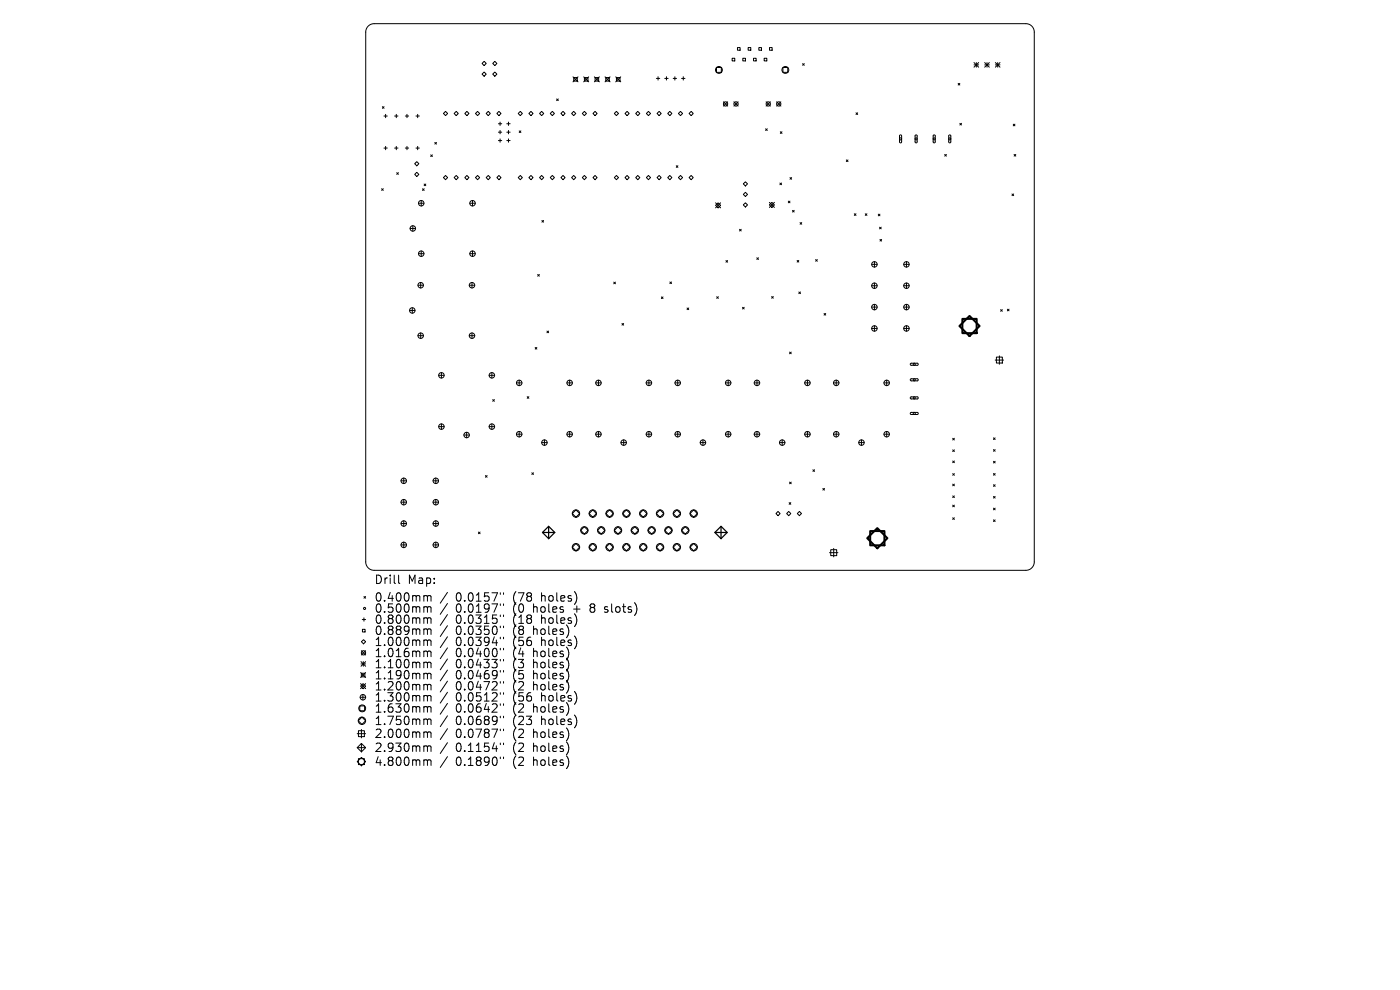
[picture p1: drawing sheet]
<svg xmlns="http://www.w3.org/2000/svg" width="297mm" height="210mm" viewBox="0 0 297 210" stroke-linecap="round" stroke-linejoin="round" font-family="sans-serif">
<defs><g id="words">
<g font-size="2.5">
<text x="79.3" y="124.1">Drill</text>
<text x="86.5" y="124.1">Map:</text>
<text x="79.3" y="127.9">0.400mm</text>
<text x="79.3" y="130.2">0.500mm</text>
<text x="96.7" y="127.9">0.0157&quot;</text>
<text x="96.7" y="130.2">0.0197&quot;</text>
<text x="108.9" y="127.9">(78</text>
<text x="108.9" y="130.2">(0</text>
<text x="113.4" y="130.2">holes</text>
<text x="115.1" y="127.9">holes)</text>
<text x="122" y="130.2">+</text>
<text x="125.8" y="130.2">8</text>
<text x="129" y="130.2">slots)</text>
<text x="79.3" y="132.6">0.800mm</text>
<text x="79.3" y="134.9">0.889mm</text>
<text x="79.3" y="137.3">1.000mm</text>
<text x="96.7" y="132.6">0.0315&quot;</text>
<text x="96.7" y="134.9">0.0350&quot;</text>
<text x="96.7" y="137.3">0.0394&quot;</text>
<text x="108.9" y="132.6">(18</text>
<text x="108.9" y="134.9">(8</text>
<text x="108.9" y="137.3">(56</text>
<text x="113.4" y="134.9">holes)</text>
<text x="115.1" y="132.6">holes)</text>
<text x="115.1" y="137.3">holes)</text>
<text x="79.3" y="139.6">1.016mm</text>
<text x="79.3" y="142">1.100mm</text>
<text x="96.7" y="139.6">0.0400&quot;</text>
<text x="96.7" y="142">0.0433&quot;</text>
<text x="108.9" y="139.6">(4</text>
<text x="108.9" y="142">(3</text>
<text x="113.4" y="139.6">holes)</text>
<text x="113.4" y="142">holes)</text>
<text x="79.3" y="144.4">1.190mm</text>
<text x="79.3" y="146.7">1.200mm</text>
<text x="79.3" y="149.1">1.300mm</text>
<text x="96.7" y="144.4">0.0469&quot;</text>
<text x="96.7" y="146.7">0.0472&quot;</text>
<text x="96.7" y="149.1">0.0512&quot;</text>
<text x="108.9" y="144.4">(5</text>
<text x="108.9" y="146.7">(2</text>
<text x="108.9" y="149.1">(56</text>
<text x="113.4" y="144.4">holes)</text>
<text x="113.4" y="146.7">holes)</text>
<text x="115.1" y="149.1">holes)</text>
<text x="79.3" y="151.4">1.630mm</text>
<text x="79.3" y="154.1">1.750mm</text>
<text x="96.7" y="151.4">0.0642&quot;</text>
<text x="96.7" y="154.1">0.0689&quot;</text>
<text x="108.9" y="151.4">(2</text>
<text x="108.9" y="154.1">(23</text>
<text x="113.4" y="151.4">holes)</text>
<text x="115.1" y="154.1">holes)</text>
<text x="79.3" y="156.8">2.000mm</text>
<text x="79.3" y="159.8">2.930mm</text>
<text x="96.7" y="156.8">0.0787&quot;</text>
<text x="96.7" y="159.8">0.1154&quot;</text>
<text x="108.9" y="156.8">(2</text>
<text x="108.9" y="159.8">(2</text>
<text x="113.4" y="156.8">holes)</text>
<text x="113.4" y="159.8">holes)</text>
<text x="79.3" y="162.7">4.800mm</text>
<text x="96.7" y="162.7">0.1890&quot;</text>
<text x="108.9" y="162.7">(2</text>
<text x="113.4" y="162.7">holes)</text>
</g>
</g></defs>
<g fill="none" stroke="#000" stroke-width=".21">
<path d="M78.1 5.5l.7-.4 .6-.1h138.2a1.78 1.78 0 0 1 1.8 1.8v112.4a1.78 1.78 0 0 1-1.8 1.8h-138.2a1.78 1.78 0 0 1-1.8-1.8v-112.4l.1-.6zM102.3 13.5l.4-.5 .5 .5-.5 .4zM102.3 15.7l.4-.4 .5 .4-.5 .5zM104.5 13.5l.5-.5 .4 .5-.4 .4zM104.5 15.7l.5-.4 .4 .4-.4 .5zM121.6 16.3l1 1.1M121.7 16.5h.8v.7h-.8zM122.6 16.3l-1 1.1M123.8 16.3l1.1 1.1M124 16.5h.7v.7h-.7zM124.9 16.3l-1.1 1.1M126.1 16.3l1.1 1.1"/>
<path d="M126.2 16.5h.8v.7h-.8zM127.2 16.3l-1.1 1.1M128.4 16.3l1 1.1M128.5 16.5h.8v.7h-.8zM129.4 16.3l-1 1.1M130.6 16.3l1.1 1.1M130.8 16.5h.7v.7h-.7zM131.7 16.3l-1.1 1.1M139.2 16.6h.8M139.6 16.3v.7M141 16.6h.7M141.4 16.3v.7"/>
<path d="M142.8 16.6h.7M143.2 16.3v.7M144.6 16.6h.7M145 16.3v.7M152 14.3h1v1h-1zM155.3 12.4h.6v.5h-.6zM156.4 10.1h.6v.6h-.6zM157.6 12.4h.5v.5h-.5zM158.7 10.1h.6v.6h-.6zM159.8 12.4h.6v.5h-.6zM161 10.1h.5v.6h-.5zM162.1 12.4h.6v.5h-.6z"/>
<path d="M163.2 10.1h.6v.6h-.6zM166.1 14.3h1v1h-1zM170.3 13.5l.3 .4M170.6 13.5l-.3 .4M203.3 17.7l.3 .3M203.6 17.7l-.3 .3M206.6 13.3l1 1M206.6 13.8h1M207.1 13.3v1M207.6 13.3l-1 1M208.9 13.8h1M208.9 13.3l1 1"/>
<path d="M209.4 13.3v1M209.9 13.3l-1 1M211.2 13.8h.9M211.2 13.3l.9 1M211.7 13.3v1M212.1 13.3l-.9 1M81.1 22.6l.4 .4M81.4 24.6h.8M81.4 31.4h.8M81.5 22.6l-.4 .4M81.8 24.3v.7M81.8 31.1v.7"/>
<path d="M83.7 24.6h.7M83.7 31.4h.7M84.1 24.3v.7M84.1 31.1v.7M84.2 36.6l.3 .4M84.5 36.6l-.3 .4M86 24.6h.7M86 31.4h.7M86.3 24.3v.7M86.3 31.1v.7M88 34.7l.4-.4 .5 .4-.5 .5zM88 37l.4-.5 .5 .5-.5 .4z"/>
<path d="M88.2 24.6h.8M88.2 31.4h.8M88.6 24.3v.7M88.6 31.1v.7M90 39l.3 .4M90.3 39l-.3 .4M91.4 32.9l.3 .3M91.7 32.9l-.3 .3M92.2 30.2l.4 .4M92.6 30.2l-.4 .4M94.1 24.1l.4-.5 .5 .5-.5 .4zM94.5 37.2l.5 .5-.5 .4-.4-.4z"/>
<path d="M96.3 24.1l.5-.5 .4 .5-.4 .4zM96.8 37.2l.4 .5-.4 .4-.5-.4zM98.6 24.1l.4-.5 .5 .5-.5 .4zM99 37.2l.5 .5-.5 .4-.4-.4zM100.9 24.1l.4-.5 .5 .5-.5 .4zM101.3 37.2l.5 .5-.5 .4-.4-.4zM103.1 24.1l.5-.5 .4 .5-.4 .4zM103.6 37.2l.4 .5-.4 .4-.5-.4zM105.4 24.1l.4-.5 .5 .5-.5 .4zM105.7 26.3h.7M105.7 28h.7M105.7 29.8h.7"/>
<path d="M105.8 37.2l.5 .5-.5 .4-.4-.4zM106.1 25.9v.7M106.1 27.7v.7M106.1 29.5v.7M107.5 26.3h.7M107.5 28h.7M107.5 29.8h.7M107.9 25.9v.7M107.9 27.7v.7M107.9 29.5v.7M109.9 24.1l.5-.5 .4 .5-.4 .4zM110.1 27.8l.4 .3"/>
<path d="M110.4 37.2l.4 .5-.4 .4-.5-.4zM110.5 27.8l-.4 .3M112.2 24.1l.4-.5 .5 .5-.5 .4zM112.6 37.2l.5 .5-.5 .4-.4-.4zM114.5 24.1l.4-.5 .5 .5-.5 .4zM114.9 37.2l.5 .5-.5 .4-.4-.4zM116.7 24.1l.5-.5 .4 .5-.4 .4zM117.2 37.2l.4 .5-.4 .4-.5-.4zM118.1 21l.3 .3M118.4 21l-.3 .3M119 24.1l.4-.5 .5 .5-.5 .4zM119.4 37.2l.5 .5-.5 .4-.4-.4z"/>
<path d="M121.3 24.1l.4-.5 .5 .5-.5 .4zM121.7 37.2l.5 .5-.5 .4-.4-.4zM123.5 24.1l.5-.5 .4 .5-.4 .4zM124 37.2l.4 .5-.4 .4-.5-.4zM125.8 24.1l.4-.5 .5 .5-.5 .4zM126.2 37.2l.5 .5-.5 .4-.4-.4zM130.3 24.1l.5-.5 .4 .5-.4 .4zM130.8 37.2l.4 .5-.4 .4-.5-.4zM132.6 24.1l.4-.5 .5 .5-.5 .4zM133 37.2l.5 .5-.5 .4-.4-.4zM134.9 24.1l.4-.5 .4 .5-.4 .4zM135.3 37.2l.4 .5-.4 .4-.4-.4z"/>
<path d="M137.1 24.1l.5-.5 .4 .5-.4 .4zM137.6 37.2l.4 .5-.4 .4-.5-.4zM139.4 24.1l.4-.5 .5 .5-.5 .4zM139.8 37.2l.5 .5-.5 .4-.4-.4zM141.7 24.1l.4-.5 .4 .5-.4 .4zM142.1 37.2l.4 .5-.4 .4-.4-.4zM143.5 35.2l.3 .3M143.8 35.2l-.3 .3M143.9 24.1l.5-.5 .4 .5-.4 .4zM144.4 37.2l.4 .5-.4 .4-.5-.4zM146.2 24.1l.4-.5 .5 .5-.5 .4zM146.2 37.7l.4-.5 .5 .5-.5 .4z"/>
<path d="M153.5 21.6l.9 .9M154.4 21.6l-.9 .9M155.7 21.6l.9 .9M156.6 21.6l-.9 .9M157.7 39l.4-.4 .5 .4-.5 .5zM162.4 27.3l.4 .4M162.5 21.6l.9 .9M162.8 27.3l-.4 .4M163.4 21.6l-.9 .9M164.8 21.6l.9 .9M165.4 38.8l.4 .4M165.5 27.9l.4 .4"/>
<path d="M165.7 21.6l-.9 .9M165.8 38.8l-.4 .4M165.9 27.9l-.4 .4M167.6 37.7l.3 .3M167.9 37.7l-.3 .3M179.5 33.9l.4 .4M179.9 33.9l-.4 .4M181.6 23.9l.4 .4M182 23.9l-.4 .4M190.9 28.7l.2-.1 .2 .2v1.3l-.2 .2-.3-.2zM194.2 28.7l.2-.1 .2 .2v1.3l-.2 .2-.3-.2zM198 28.7l.3-.1 .1 .2v1.3l-.2 .2-.2-.2z"/>
<path d="M200.4 32.8l.4 .3M200.8 32.8l-.4 .3M201.3 28.7l.3-.1 .1 .2v1.3l-.2 .2-.2-.2zM203.6 26.2l.4 .3M204 26.2l-.4 .3M215 26.3l.3 .4M215.1 32.8l.4 .3M215.3 26.3l-.3 .4M215.5 32.8l-.4 .3M81 40l.3 .4M81.3 40l-.3 .4M87 48.5h1.2"/>
<path d="M87.6 47.9v1.1M88.8 43.1h1.1M88.8 53.8h1.1M89.2 59.9v1.2M89.4 42.5v1.2M89.4 53.2v1.2M89.6 40l.4 .4M90 40l-.4 .4M99.7 43.1h1.1M99.7 53.8h1.1M100.1 59.9v1.2M100.2 42.5v1.2"/>
<path d="M100.2 53.2v1.2M114.1 58.2l.3 .4M114.4 58.2l-.3 .4M115 46.8l.3 .3M115.3 46.8l-.3 .3M130.2 59.8l.4 .4M130.6 59.8l-.4 .4M142.1 59.8l.4 .4M142.5 59.8l-.4 .4M151.8 43.6l.5-.6 .6 .6-.6 .5zM151.8 43l1.1 1.1M152.9 43l-1.1 1.1"/>
<path d="M154 55.3l.4 .3M154.4 55.3l-.4 .3M156.9 48.6l.3 .4M157.2 48.6l-.3 .4M158.1 40.8l.5 .4-.5 .5-.4-.5zM158.1 43l.5 .5-.5 .4-.4-.4zM160.6 54.7l.3 .3M160.9 54.7l-.3 .3M163.2 43.5l.6-.6 .5 .6-.5 .5zM163.2 42.9l1.1 1.1M164.3 42.9l-1.1 1.1M167.2 42.7l.4 .3"/>
<path d="M167.6 42.7l-.4 .3M168.1 44.6l.4 .4M168.5 44.6l-.4 .4M169.1 55.2l.4 .4M169.5 55.2l-.4 .4M169.7 47.2l.4 .4M170.1 47.2l-.4 .4M173 55.1l.4 .3M173.4 55.1l-.4 .3M181.2 45.3l.4 .4M181.6 45.3l-.4 .4M183.6 45.3l.3 .4"/>
<path d="M183.9 45.3l-.3 .4M184.9 56.1h1.2M185.5 55.5v1.2M186.3 45.4l.4 .4M186.6 48.2l.3 .4M186.7 45.4l-.4 .4M186.7 50.8l.3 .3M186.9 48.2l-.3 .4M187 50.8l-.3 .3M191.7 56.1h1.2M192.3 55.5v1.2M214.7 41.1l.3 .4"/>
<path d="M215 41.1l-.3 .4M86.9 65.9h1.1M87.5 65.3v1.1M88.7 60.5h1.1M88.7 71.2h1.1M89.2 70.6v1.2M93.1 79.6h1.1M93.6 79v1.2M99.6 60.5h1.1M99.6 71.2h1.1M100.1 70.6v1.2M103.8 79.6h1.1"/>
<path d="M104.3 79v1.2M113.5 73.7l.4 .4M113.9 73.7l-.4 .4M116 70.2l.4 .4M116.4 70.2l-.4 .4M131.9 68.6l.4 .4M132.3 68.6l-.4 .4M140.3 63l.4 .3M140.7 63l-.4 .3M145.8 65.3l.3 .4M146.1 65.3l-.3 .4M152 62.9l.4 .4"/>
<path d="M152.4 62.9l-.4 .4M157.5 65.2l.4 .3M157.9 65.2l-.4 .3M163.7 62.9l.4 .4M164.1 62.9l-.4 .4M167.5 74.7l.4 .3M167.9 74.7l-.4 .3M169.5 61.9l.3 .4M169.8 61.9l-.3 .4M174.8 66.5l.4 .4M175.2 66.5l-.4 .4M184.9 60.6h1.2"/>
<path d="M184.9 65.1h1.2M184.9 69.7h1.2M185.5 60v1.2M185.5 64.6v1.1M185.5 69.1v1.2M191.7 60.6h1.2M191.7 65.1h1.2M191.7 69.7h1.2M192.3 60v1.2M192.3 64.6v1.1M192.3 69.1v1.2M193.2 77.1l1.4-.1 .2 .3-.2 .2h-1.3l-.2-.2z"/>
<path d="M211.1 76.4h1.8M211.4 75.8h1.2v1.2h-1.2zM212 75.5v1.8M212.3 65.7l.3 .3M212.6 65.7l-.3 .3M213.7 65.6l.4 .3M214.1 65.6l-.4 .3M93.1 90.5h1.1M93.6 89.9v1.2M98.4 92.3h1.2M99 91.7v1.2M103.8 90.5h1.1"/>
<path d="M104.3 89.9v1.2M104.5 84.8l.4 .3M104.9 84.8l-.4 .3M109.6 81.2h1.1M109.6 92.1h1.1M110.1 80.6v1.2M110.1 91.5v1.2M111.8 84.1l.4 .4M112.2 84.1l-.4 .4M114.9 93.9h1.2M115.5 93.3v1.2M120.3 81.2h1.1"/>
<path d="M120.3 92.1h1.1M120.8 80.6v1.2M120.8 91.5v1.2M126.4 81.2h1.1M126.4 92.1h1.1M127 80.6v1.2M127 91.5v1.2M131.7 93.9h1.2M132.3 93.3v1.2M137.1 81.2h1.1M137.1 92.1h1.1M137.7 80.6v1.2"/>
<path d="M137.7 91.5v1.2M143.2 81.2h1.2M143.2 92.1h1.2M143.8 80.6v1.2M143.8 91.5v1.2M148.5 93.9h1.2M149.1 93.3v1.2M153.9 81.2h1.2M153.9 92.1h1.2M154.5 80.6v1.2M154.5 91.5v1.2M160 81.2h1.2"/>
<path d="M160 92.1h1.2M160.6 80.6v1.2M160.6 91.5v1.2M165.4 93.9h1.1M165.9 93.3v1.2M170.7 81.2h1.2M170.7 92.1h1.2M171.3 80.6v1.2M171.3 91.5v1.2M172.5 99.6l.3 .4M172.8 99.6l-.3 .4M176.8 81.2h1.2"/>
<path d="M176.8 92.1h1.2M177.4 80.6v1.2M177.4 91.5v1.2M182.2 93.9h1.1M182.8 93.3v1.2M187.5 81.2h1.2M187.5 92.1h1.2M188.1 80.6v1.2M188.1 91.5v1.2M193.2 80.4l1.4-.1 .2 .3-.2 .2h-1.3l-.2-.2zM193.2 84.2h1.4l.2 .2-.2 .2h-1.3l-.2-.1zM193.2 87.5h1.4l.2 .2-.2 .2h-1.3l-.2-.1z"/>
<path d="M202.1 93l.4 .3M202.1 95.4l.4 .4M202.1 97.8l.4 .3M202.5 93l-.4 .3M202.5 95.4l-.4 .4M202.5 97.8l-.4 .3M210.8 92.9l.3 .3M210.8 95.4l.3 .3M210.8 97.9l.3 .3M211.1 92.9l-.3 .3M211.1 95.4l-.3 .3M211.1 97.9l-.3 .3"/>
<path d="M85.1 102h1.1M85.1 106.5h1.1M85.1 111.1h1.1M85.1 115.6h1.1M85.7 101.4v1.2M85.7 105.9v1.2M85.7 110.5v1.1M85.7 115v1.2M91.9 102h1.1M91.9 106.5h1.1M91.9 111.1h1.1M91.9 115.6h1.1"/>
<path d="M92.5 101.4v1.2M92.5 105.9v1.2M92.5 110.5v1.1M92.5 115v1.2M101.5 112.9l.3 .3M101.8 112.9l-.3 .3M103 100.9l.3 .3M103.3 100.9l-.3 .3M112.8 100.3l.4 .3M113.2 100.3l-.4 .3M121.4 108.9l.8-.7 .8 .7-.8 .8zM121.4 116.1l.8-.8 .8 .8-.8 .8z"/>
<path d="M123.2 112.5l.8-.8 .8 .8-.8 .8zM125.8 108.2l.7 .7-.7 .8-.8-.8zM125.8 115.3l.7 .8-.7 .8-.8-.8zM126.8 112.5l.7-.8 .8 .8-.8 .8zM129.3 108.2l.8 .7-.8 .8-.8-.8zM129.3 115.3l.8 .8-.8 .8-.8-.8zM130.3 112.5l.8-.8 .8 .8-.8 .8zM132.9 108.2l.8 .7-.8 .8-.8-.8zM132.9 115.3l.8 .8-.8 .8-.8-.8zM133.9 112.5l.8-.8 .8 .8-.8 .8zM136.5 108.2l.7 .7-.7 .8-.8-.8zM136.5 115.3l.7 .8-.7 .8-.8-.8z"/>
<path d="M137.5 112.5l.7-.8 .8 .8-.8 .8zM139.2 108.9l.8-.7 .8 .7-.8 .8zM139.2 116.1l.8-.8 .8 .8-.8 .8zM141 112.5l.8-.8 .8 .8-.8 .8zM143.6 108.2l.8 .7-.8 .8-.8-.8zM143.6 115.3l.8 .8-.8 .8-.8-.8zM144.6 112.5l.8-.8 .8 .8-.8 .8zM146.4 108.9l.8-.7 .7 .7-.7 .8zM146.4 116.1l.8-.8 .7 .8-.7 .8zM165.1 108.5l.4 .4-.4 .5-.5-.5zM166.9 108.9l.4-.4 .5 .4-.5 .5zM167.4 106.6l.4 .4"/>
<path d="M167.5 102.3l.4 .3M167.8 106.6l-.4 .4M167.9 102.3l-.4 .3M169.6 108.5l.4 .4-.4 .5-.5-.5zM174.6 103.6l.3 .4M174.9 103.6l-.3 .4M176 117.2h1.8M176.2 116.6h1.3v1.3h-1.3zM176.9 116.3v1.8M202.1 100.5l.4 .3M202.1 102.7l.4 .4M202.1 105.2l.4 .4"/>
<path d="M202.1 107.2l.4 .3M202.1 109.8l.4 .4M202.5 100.5l-.4 .3M202.5 102.7l-.4 .4M202.5 105.2l-.4 .4M202.5 107.2l-.4 .3M202.5 109.8l-.4 .4M210.8 100.4l.3 .4M210.8 102.8l.3 .4M210.8 105.3l.3 .4M210.8 107.8l.3 .4M210.8 110.3l.3 .3"/>
<path d="M211.1 100.4l-.3 .4M211.1 102.8l-.3 .4M211.1 105.3l-.3 .4M211.1 107.8l-.3 .4M211.1 110.3l-.3 .3M76.7 138l.9 .9M76.7 136.1l.4-.4 .5 .4-.5 .5zM76.9 131.4h.7M76.9 133.5h.5v.6h-.5zM77.2 126.5l.4 .4M77.2 131.1v.7M77.6 126.5l-.4 .4"/>
<path d="M77.6 138l-.9 .9M84.6 122v1.5l.2 .3M90.2 126.3h.2l.3 .3M90.2 128.7h.2l.3 .2M90.2 131l.4 .1 .1 .2M90.2 133.4l.4 .1 .1 .2M90.2 135.8h.2l.3 .2M90.2 138.1l.4 .1 .1 .2M90.7 126.6l.2-.3 .5 .1v1.1M90.7 126.6v.9M90.7 128.9v1M90.7 131.3v.9"/>
<path d="M90.7 133.7v.9M90.7 136v.9M90.7 138.4v.9M90.7 128.9l.2-.2 .5 .1v1.1M90.7 131.3l.2-.3 .5 .1v1.1M90.7 133.7l.2-.3 .5 .1v1.1M90.7 136l.2-.2h.5v1.1M90.7 138.4l.2-.3 .5 .1v1.1M94.9 125.7l-1.5 2.3M94.9 128l-1.5 2.3M94.9 130.4l-1.5 2.3M94.9 132.7l-1.5 2.3"/>
<path d="M94.9 135.1l-1.5 2.3M94.9 137.4l-1.5 2.3M94.9 139.8l-1.5 2.3M106.1 125.7v.4M106.1 128.1v.3M106.1 130.5v.3M106.1 132.8v.3M106.1 135.2v.3M106.1 137.5v.4M106.1 139.9v.3M106.8 125.7v.4M106.8 128.1v.3"/>
<path d="M106.8 130.5v.3M106.8 132.8v.3M106.8 135.2v.3M106.8 137.5v.4M106.8 139.9v.3M128.2 129.8l.2 .1M128.3 128.8v.4M75.8 158.6l.9-.9 .9 .9-.9 .9zM75.8 155.6h1.8M75.8 158.6h1.8M76 152.9l.8-.8 .8 .8-.8 .8zM76 155h1.3v1.3h-1.3z"/>
<path d="M76.3 149.7h1.1v1.1h-1.1zM76.4 147.9h1.2M76.5 145.6l.5-.6 .6 .6-.6 .5zM76.5 145l1.1 1.1M76.5 142.7l1.1 1M76.6 140.4l1 .9M76.6 140.8h1M76.7 142.8h.7v.8h-.7zM76.7 154.7v1.8M76.7 157.7v1.8M77 147.3v1.2M77.1 140.4v.9"/>
<path d="M77.6 140.4l-1 .9M77.6 142.7l-1.1 1M77.6 145l-1.1 1.1M90.2 140.5l.4 .1 .1 .1M90.2 142.8h.2l.3 .3M90.2 145.2l.4 .1 .1 .1M90.2 147.5l.4 .1 .1 .2M90.2 149.9h.2l.3 .2M90.2 152.5l.4 .1 .1 .2M90.2 155.3h.4l.1 .2M90.2 158.2l.4 .1 .1 .2M90.7 140.7v1"/>
<path d="M90.7 143.1v.9M90.7 145.4v1M90.7 147.8v.9M90.7 150.1v1M90.7 152.8v.9M90.7 155.5v.9M90.7 158.5v.9M90.7 140.7l.2-.2 .5 .1v1.1M90.7 143.1l.2-.3 .5 .1v1.1M90.7 145.4l.2-.2 .5 .1v1.1M90.7 147.8l.2-.3 .5 .1v1.1M90.7 150.1l.2-.2 .5 .1v1.1"/>
<path d="M90.7 152.8l.2-.3 .5 .1v1.1M90.7 155.5l.2-.2h.5v1.1M90.7 158.5l.2-.3 .5 .1v1.1M94.9 142.1l-1.5 2.3M94.9 144.5l-1.5 2.3M94.9 146.9l-1.5 2.2M94.9 149.2l-1.5 2.3M94.9 151.8l-1.5 2.3M94.9 154.6l-1.5 2.3M94.9 157.5l-1.5 2.3M106.1 142.2v.4M106.1 144.6v.3"/>
<path d="M106.1 146.9v.4M106.1 149.3v.3M106.1 151.9v.4M106.1 154.7v.3M106.1 157.6v.4M106.8 142.2v.4M106.8 144.6v.3M106.8 146.9v.4M106.8 149.3v.3M106.8 151.9v.4M106.8 154.7v.3M106.8 157.6v.4"/>
<path d="M75.8 161.6l.9-.9 .9 .9-.9 .9zM76 160.9h1.3v1.3h-1.3zM90.2 161.2h.2l.3 .2M90.7 161.4v1M90.7 161.4l.2-.2 .5 .1v1.1M94.9 160.5l-1.5 2.3M106.1 160.6v.3M106.8 160.6v.3"/>
<circle cx="152.5" cy="14.8" r=".73"/>
<circle cx="166.6" cy="14.8" r=".73"/>
<circle cx="153.9" cy="22.1" r=".45"/>
<circle cx="156.1" cy="22.1" r=".45"/>
<circle cx="163" cy="22.1" r=".45"/>
<circle cx="165.2" cy="22.1" r=".45"/>
<circle cx="191" cy="29.5" r=".22"/>
<circle cx="194.3" cy="29.5" r=".22"/>
<circle cx="198.2" cy="29.5" r=".22"/>
<circle cx="201.5" cy="29.5" r=".22"/>
<circle cx="87.6" cy="48.5" r=".58"/>
<circle cx="89.4" cy="53.8" r=".58"/>
<circle cx="89.4" cy="43.1" r=".58"/>
<circle cx="100.2" cy="53.8" r=".58"/>
<circle cx="100.2" cy="43.1" r=".58"/>
<circle cx="185.5" cy="56.1" r=".58"/>
<circle cx="192.3" cy="56.1" r=".58"/>
<circle cx="87.5" cy="65.9" r=".58"/>
<circle cx="89.2" cy="71.2" r=".58"/>
<circle cx="89.2" cy="60.5" r=".58"/>
<circle cx="93.6" cy="79.6" r=".58"/>
<circle cx="100.1" cy="71.2" r=".58"/>
<circle cx="100.1" cy="60.5" r=".58"/>
<circle cx="104.3" cy="79.6" r=".58"/>
<circle cx="185.5" cy="69.7" r=".58"/>
<circle cx="185.5" cy="65.1" r=".58"/>
<circle cx="185.5" cy="60.6" r=".58"/>
<circle cx="192.3" cy="69.7" r=".58"/>
<circle cx="192.3" cy="60.6" r=".58"/>
<circle cx="192.3" cy="65.1" r=".58"/>
<circle cx="194" cy="77.3" r=".22"/>
<circle cx="93.6" cy="90.5" r=".58"/>
<circle cx="99" cy="92.3" r=".58"/>
<circle cx="104.3" cy="90.5" r=".58"/>
<circle cx="110.1" cy="81.2" r=".58"/>
<circle cx="110.1" cy="92.1" r=".58"/>
<circle cx="115.5" cy="93.9" r=".58"/>
<circle cx="120.8" cy="81.2" r=".58"/>
<circle cx="120.8" cy="92.1" r=".58"/>
<circle cx="127" cy="81.2" r=".58"/>
<circle cx="127" cy="92.1" r=".58"/>
<circle cx="132.3" cy="93.9" r=".58"/>
<circle cx="137.7" cy="81.2" r=".58"/>
<circle cx="137.7" cy="92.1" r=".58"/>
<circle cx="143.8" cy="81.2" r=".58"/>
<circle cx="143.8" cy="92.1" r=".58"/>
<circle cx="149.1" cy="93.9" r=".58"/>
<circle cx="154.5" cy="81.2" r=".58"/>
<circle cx="154.5" cy="92.1" r=".58"/>
<circle cx="160.6" cy="81.2" r=".58"/>
<circle cx="160.6" cy="92.1" r=".58"/>
<circle cx="165.9" cy="93.9" r=".58"/>
<circle cx="171.3" cy="81.2" r=".58"/>
<circle cx="171.3" cy="92.1" r=".58"/>
<circle cx="177.4" cy="81.2" r=".58"/>
<circle cx="177.4" cy="92.1" r=".58"/>
<circle cx="182.8" cy="93.9" r=".58"/>
<circle cx="188.1" cy="81.2" r=".58"/>
<circle cx="188.1" cy="92.1" r=".58"/>
<circle cx="194" cy="84.4" r=".22"/>
<circle cx="194" cy="80.6" r=".22"/>
<circle cx="194" cy="87.7" r=".22"/>
<circle cx="85.7" cy="102" r=".58"/>
<circle cx="85.7" cy="106.5" r=".58"/>
<circle cx="85.7" cy="115.6" r=".58"/>
<circle cx="85.7" cy="111.1" r=".58"/>
<circle cx="92.5" cy="111.1" r=".58"/>
<circle cx="92.5" cy="106.5" r=".58"/>
<circle cx="92.5" cy="115.6" r=".58"/>
<circle cx="92.5" cy="102" r=".58"/>
<circle cx="122.2" cy="108.9" r=".78"/>
<circle cx="122.2" cy="116.1" r=".78"/>
<circle cx="124" cy="112.5" r=".78"/>
<circle cx="125.8" cy="108.9" r=".78"/>
<circle cx="125.8" cy="116.1" r=".78"/>
<circle cx="127.5" cy="112.5" r=".78"/>
<circle cx="129.3" cy="108.9" r=".78"/>
<circle cx="129.3" cy="116.1" r=".78"/>
<circle cx="131.1" cy="112.5" r=".78"/>
<circle cx="132.9" cy="108.9" r=".78"/>
<circle cx="132.9" cy="116.1" r=".78"/>
<circle cx="134.7" cy="112.5" r=".78"/>
<circle cx="136.5" cy="108.9" r=".78"/>
<circle cx="136.5" cy="116.1" r=".78"/>
<circle cx="138.2" cy="112.5" r=".78"/>
<circle cx="140" cy="108.9" r=".78"/>
<circle cx="140" cy="116.1" r=".78"/>
<circle cx="141.8" cy="112.5" r=".78"/>
<circle cx="143.6" cy="108.9" r=".78"/>
<circle cx="143.6" cy="116.1" r=".78"/>
<circle cx="145.4" cy="112.5" r=".78"/>
<circle cx="147.2" cy="108.9" r=".78"/>
<circle cx="147.2" cy="116.1" r=".78"/>
<circle cx="77.1" cy="138.5" r=".45"/>
<circle cx="77.3" cy="129.1" r=".22"/>
<circle cx="76.8" cy="152.9" r=".78"/>
<circle cx="76.8" cy="150.3" r=".73"/>
<circle cx="77" cy="147.9" r=".58"/>
</g>
<path d="M115.1 113l1.3-1.4 1.3 1.4-1.3 1.3zM115.1 113h2.6M116.4 111.6v2.7M151.7 113l1.3-1.4 1.3 1.4-1.3 1.3zM151.7 113h2.6M153 111.6v2.7" fill="none" stroke="#000" stroke-width=".26"/>
<path d="M203.5 69.2l2.2-2.2 2.1 2.2-2.1 2.1zM204.2 67.6h3v3.1h-3zM184 114.2l2.1-2.2 2.2 2.2-2.2 2.1zM184.6 112.7h3v3h-3z" fill="none" stroke="#000" stroke-width=".43"/>
<use href="#words"/>
</svg>
